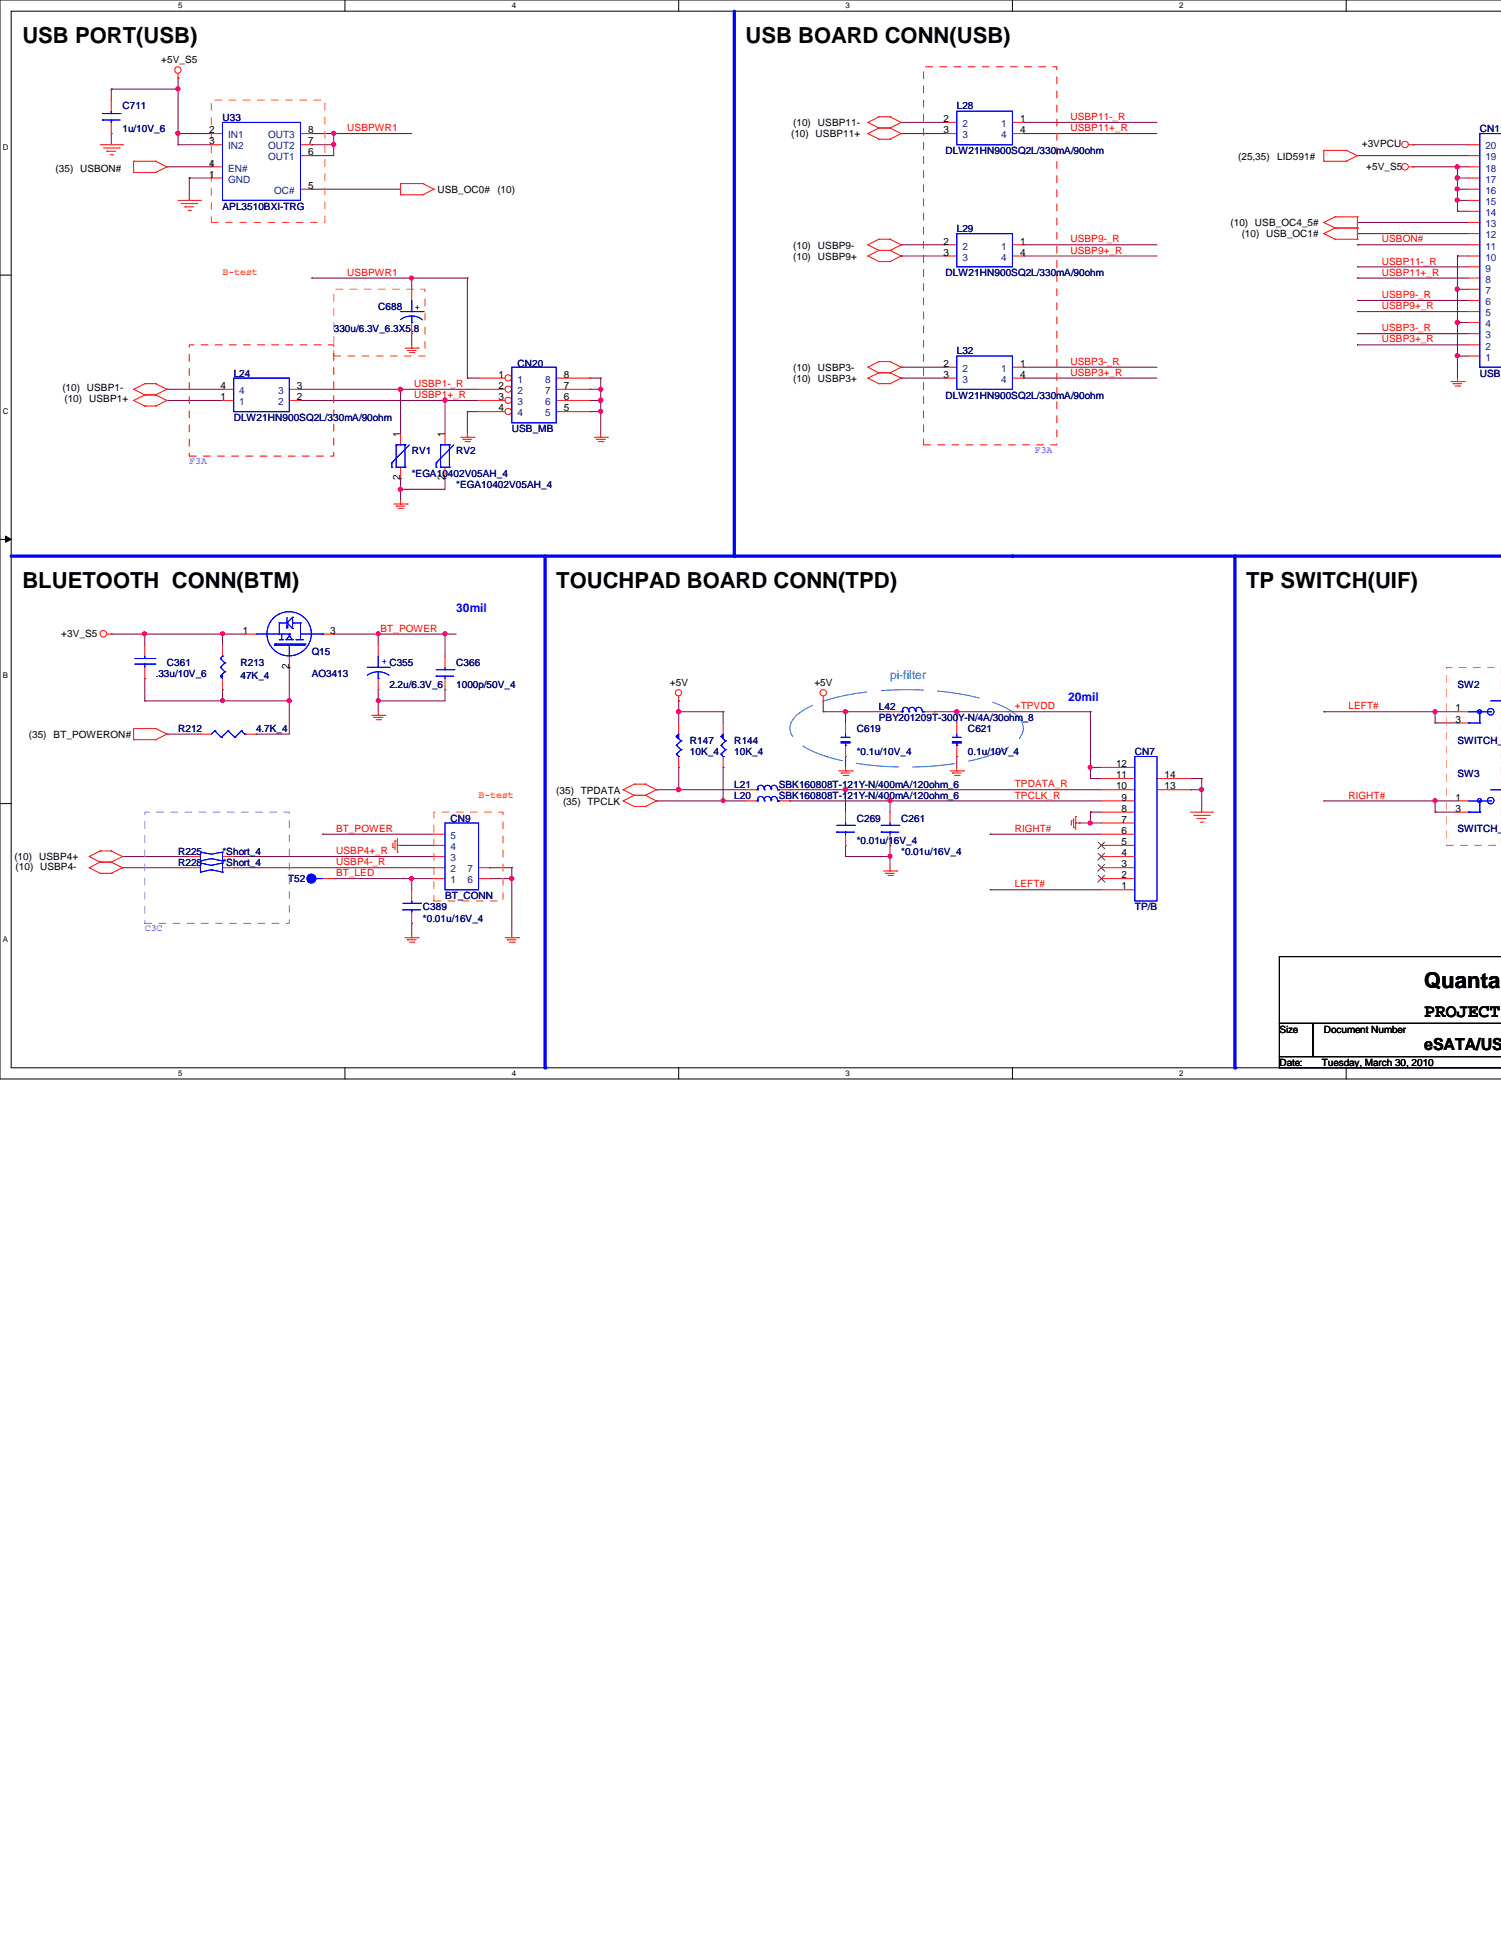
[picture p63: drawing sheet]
<svg xmlns="http://www.w3.org/2000/svg" width="216mm" height="279mm" viewBox="0 0 216 279" stroke-linecap="round" stroke-linejoin="round" font-family="sans-serif">
<defs><g id="words">
<g font-size="3.2">
<text x="3.2" y="6.2">USB PORT(USB)</text>
<text x="107.2" y="6.2">USB BOARD CONN(USB)</text>
<text x="3.2" y="84.6">BLUETOOTH CONN(BTM)</text>
<text x="80" y="84.6">TOUCHPAD BOARD CONN(TPD)</text>
<text x="179.2" y="84.6">TP SWITCH(UIF)</text>
<text x="204.9" y="142.2">Quanta C</text>
</g>
<text font-size="2.7" x="204.9" y="146.3">PROJECT</text>
<text font-size="2.4" x="204.9" y="151">eSATA/USB</text>
<g font-size="1.7" fill="#00f">
<text x="65.6" y="88">30mil</text>
<text x="153.6" y="100.8">20mil</text>
</g>
<text font-size="1.7" fill="#0080c0" x="128" y="97.6">pi-filter</text>
<g font-size="1.4">
<text x="23.2" y="9.1">+5V_S5</text>
<text x="135.7" y="17.6">2</text>
<text x="146.7" y="17.6">1</text>
<text x="30.1" y="19.2">2</text>
<text x="30.1" y="24">4</text>
<text x="30.1" y="20.8">3</text>
<text x="44.3" y="22.4">6</text>
<text x="44.3" y="20.8">7</text>
<text x="44.3" y="19.2">8</text>
<text x="113.8" y="19.8">(10) USBP11+</text>
<text x="114.1" y="18.2">(10) USBP11-</text>
<text x="135.7" y="19.2">3</text>
<text x="146.7" y="19.2">4</text>
<text x="178.1" y="23">(25,35)</text>
<text x="183.7" y="23">LID591#</text>
<text x="195.9" y="21.2">+3VPCU</text>
<text x="8" y="24.7">(35) USBON#</text>
<text x="30.1" y="25.6">1</text>
<text x="44.3" y="27.2">5</text>
<text x="62.9" y="27.8">USB_OC0#</text>
<text x="71.5" y="27.8">(10)</text>
<text x="196.5" y="24.4">+5V_S5</text>
<text x="114.1" y="35.8">(10) USBP9-</text>
<text x="135.7" y="35.2">2</text>
<text x="146.7" y="35.2">1</text>
<text x="177" y="32.6">(10) USB_OC4_5#</text>
<text x="178.6" y="34.2">(10) USB_OC1#</text>
<text x="114.1" y="37.4">(10) USBP9+</text>
<text x="135.7" y="36.8">3</text>
<text x="146.7" y="36.8">4</text>
<text x="114.1" y="53.4">(10) USBP3-</text>
<text x="135.7" y="52.8">2</text>
<text x="146.7" y="52.8">1</text>
<text x="9" y="56.3">(10) USBP1-</text>
<text x="9.3" y="57.9">(10) USBP1+</text>
<text x="31.7" y="57.6">1</text>
<text x="31.7" y="56">4</text>
<text x="42.7" y="56">3</text>
<text x="42.7" y="57.6">2</text>
<text x="71.7" y="54.4">1</text>
<text x="71.7" y="56">2</text>
<text x="71.7" y="57.6">3</text>
<text x="71.7" y="59.2">4</text>
<text x="81.1" y="59.2">5</text>
<text x="81.1" y="57.6">6</text>
<text x="81.1" y="54.4">8</text>
<text x="81.1" y="56">7</text>
<text x="114.1" y="55">(10) USBP3+</text>
<text x="135.7" y="54.4">3</text>
<text x="146.7" y="54.4">4</text>
<text x="57.6" y="62.9" transform="rotate(-90 57.6 62.9)">1</text>
<text x="64" y="62.9" transform="rotate(-90 64 62.9)">1</text>
<text x="57.6" y="69.1" transform="rotate(-90 57.6 69.1)">2</text>
<text x="64" y="69.1" transform="rotate(-90 64 69.1)">2</text>
<text x="8.8" y="91.6">+3V_S5</text>
<text x="34.9" y="91.2">1</text>
<text x="47.5" y="91.2">3</text>
<text x="41.6" y="96.3" transform="rotate(-90 41.6 96.3)">2</text>
<text x="96.4" y="98.6">+5V</text>
<text x="117.1" y="98.6">+5V</text>
<text x="4.1" y="106.2">(35) BT_POWERON#</text>
<text x="209.3" y="102.4">1</text>
<text x="209.3" y="104">3</text>
<text x="160.5" y="113.6">10</text>
<text x="160.5" y="112">11</text>
<text x="160.5" y="110.4">12</text>
<text x="167.5" y="113.6">13</text>
<text x="167.5" y="112">14</text>
<text x="80" y="114.2">(35) TPDATA</text>
<text x="81" y="115.8">(35) TPCLK</text>
<text x="161.3" y="120">6</text>
<text x="161.3" y="118.4">7</text>
<text x="161.3" y="116.8">8</text>
<text x="161.3" y="115.2">9</text>
<text x="209.3" y="115.2">1</text>
<text x="209.3" y="116.8">3</text>
<text x="2.1" y="123.8">(10) USBP4+</text>
<text x="2.2" y="125.2">(10) USBP4-</text>
<text x="161.3" y="124.8">3</text>
<text x="161.3" y="123.2">4</text>
<text x="161.3" y="121.6">5</text>
<text x="161.3" y="128">1</text>
<text x="161.3" y="126.4">2</text>
<text x="184" y="148.6">Size</text>
<text x="190.4" y="148.6">Document Number</text>
<text x="184" y="153.4">Date:</text>
<text x="190.1" y="153.4">Tuesday, March 30, 2010</text>
</g>
<g font-size="1.4" fill="#000080">
<text x="17.6" y="15.7">C711</text>
<text x="32" y="17.4">U33</text>
<text x="137.6" y="15.7">L28</text>
<text x="17.6" y="19">1u/10V_6</text>
<text x="136" y="22.2">DLW21HN900SQ2L/330mA/90ohm</text>
<text x="212.9" y="19">CN11</text>
<text x="32" y="30.2">APL3510BXI-TRG</text>
<text x="137.6" y="33.4">L29</text>
<text x="136" y="39.8">DLW21HN900SQ2L/330mA/90ohm</text>
<text x="48" y="47.8">330u/6.3V_6.3X5.8</text>
<text x="54.4" y="44.6">C688</text>
<text x="74.4" y="52.7">CN20</text>
<text x="137.6" y="51">L32</text>
<text x="33.6" y="54.2">L24</text>
<text x="136" y="57.4">DLW21HN900SQ2L/330mA/90ohm</text>
<text x="212.9" y="54.2">USB_C</text>
<text x="33.6" y="60.6">DLW21HN900SQ2L/330mA/90ohm</text>
<text x="59.2" y="65.4">RV1</text>
<text x="65.6" y="65.4">RV2</text>
<text x="73.6" y="62.2">USB_MB</text>
<text x="59.2" y="68.6">*EGA10402V05AH_4</text>
<text x="65.6" y="70.2">*EGA10402V05AH_4</text>
<text x="24" y="95.8">C361</text>
<text x="34.6" y="95.8">R213</text>
<text x="44.8" y="94.2">Q15</text>
<text x="65.6" y="95.8">C366</text>
<text x="22.4" y="97.4">.33u/10V_6</text>
<text x="34.6" y="97.7">47K_4</text>
<text x="44.8" y="97.4">AO3413</text>
<text x="56" y="99">2.2u/6.3V_6</text>
<text x="65.6" y="99">1000p/50V_4</text>
<text x="209.6" y="99">SW2</text>
<text x="25.6" y="105.4">R212</text>
<text x="36.8" y="105.4">4.7K_4</text>
<text x="99.2" y="107">R147</text>
<text x="105.6" y="107">R144</text>
<text x="123.2" y="105.4">C619</text>
<text x="126.4" y="102.2">L42</text>
<text x="126.4" y="103.8">PBY201209T-300Y-N/4A/30ohm_8</text>
<text x="139.2" y="105.4">C621</text>
<text x="209.6" y="107">SWITCH_1</text>
<text x="99.2" y="108.6">10K_4</text>
<text x="105.6" y="108.6">10K_4</text>
<text x="105.6" y="113.4">L21</text>
<text x="112" y="113.4">SBK160808T-121Y-N/400mA/120ohm_6</text>
<text x="123.2" y="108.6">*0.1u/10V_4</text>
<text x="139.2" y="108.6">0.1u/10V_4</text>
<text x="163.2" y="108.6">CN7</text>
<text x="209.6" y="111.8">SW3</text>
<text x="64.8" y="118.3">CN9</text>
<text x="105.6" y="115">L20</text>
<text x="112" y="115">SBK160808T-121Y-N/400mA/120ohm_6</text>
<text x="123.2" y="118.2">C269</text>
<text x="129.6" y="118.2">C261</text>
<text x="209.6" y="119.8">SWITCH_1</text>
<text x="25.6" y="123">R225</text>
<text x="25.6" y="124.6">R228</text>
<text x="32" y="123">*Short_4</text>
<text x="32" y="124.6">*Short_4</text>
<text x="123.2" y="121.4">*0.01u/16V_4</text>
<text x="129.6" y="123">*0.01u/16V_4</text>
<text x="41.4" y="126.8">T52</text>
<text x="60.8" y="131">C389</text>
<text x="64" y="129.4">BT_CONN</text>
<text x="163.2" y="131">TP/B</text>
<text x="60.8" y="132.6">*0.01u/16V_4</text>
</g>
<g font-size="1.4" fill="#f00">
<text x="154" y="17.3">USBP11-_R</text>
<text x="50" y="18.9">USBPWR1</text>
<text x="154" y="18.9">USBP11+_R</text>
<text x="154" y="34.9">USBP9-_R</text>
<text x="198.8" y="34.9">USBON#</text>
<text x="50" y="39.7">USBPWR1</text>
<text x="154" y="36.5">USBP9+_R</text>
<text x="198.8" y="38.1">USBP11-_R</text>
<text x="198.8" y="39.7">USBP11+_R</text>
<text x="198.8" y="42.9">USBP9-_R</text>
<text x="198.8" y="44.5">USBP9+_R</text>
<text x="198.8" y="47.7">USBP3-_R</text>
<text x="154" y="52.5">USBP3-_R</text>
<text x="198.8" y="49.3">USBP3+_R</text>
<text x="59.6" y="55.7">USBP1-_R</text>
<text x="59.6" y="57.3">USBP1+_R</text>
<text x="154" y="54.1">USBP3+_R</text>
<text x="54.7" y="90.9">BT_POWER</text>
<text x="146" y="102.1">+TPVDD</text>
<text x="194" y="102.1">LEFT#</text>
<text x="146" y="113.3">TPDATA_R</text>
<text x="48.3" y="119.7">BT_POWER</text>
<text x="146" y="114.9">TPCLK_R</text>
<text x="146" y="119.7">RIGHT#</text>
<text x="194" y="114.9">RIGHT#</text>
<text x="48.3" y="122.9">USBP4+_R</text>
<text x="48.3" y="124.5">USBP4-_R</text>
<text x="48.3" y="126.1">BT_LED</text>
<text x="146" y="127.7">LEFT#</text>
</g>
<g font-size="1.4" fill="#004080">
<text x="32.8" y="19.9">IN1</text>
<text x="32.8" y="21.5">IN2</text>
<text x="38.6" y="23.1">OUT1</text>
<text x="38.6" y="21.5">OUT2</text>
<text x="38.6" y="19.9">OUT3</text>
<text x="138.4" y="19.9">3</text>
<text x="138.4" y="18.3">2</text>
<text x="144" y="18.3">1</text>
<text x="144" y="19.9">4</text>
<text x="213.7" y="23.1">19</text>
<text x="213.7" y="21.5">20</text>
<text x="32.8" y="24.7">EN#</text>
<text x="32.8" y="26.3">GND</text>
<text x="39.5" y="27.9">OC#</text>
<text x="213.7" y="29.5">15</text>
<text x="213.7" y="27.9">16</text>
<text x="213.7" y="26.3">17</text>
<text x="213.7" y="24.7">18</text>
<text x="138.4" y="35.9">2</text>
<text x="144" y="35.9">1</text>
<text x="213.7" y="35.9">11</text>
<text x="213.7" y="34.3">12</text>
<text x="213.7" y="32.7">13</text>
<text x="213.7" y="31.1">14</text>
<text x="138.4" y="37.5">3</text>
<text x="144" y="37.5">4</text>
<text x="213.7" y="40.7">8</text>
<text x="213.7" y="39.1">9</text>
<text x="213.7" y="37.5">10</text>
<text x="213.7" y="43.9">6</text>
<text x="213.7" y="45.5">5</text>
<text x="213.7" y="47.1">4</text>
<text x="213.7" y="42.3">7</text>
<text x="138.4" y="53.5">2</text>
<text x="144" y="53.5">1</text>
<text x="213.7" y="48.7">3</text>
<text x="213.7" y="50.3">2</text>
<text x="213.7" y="51.9">1</text>
<text x="34.4" y="58.3">1</text>
<text x="34.4" y="56.7">4</text>
<text x="40" y="56.7">3</text>
<text x="40" y="58.3">2</text>
<text x="74.4" y="55.1">1</text>
<text x="74.4" y="56.7">2</text>
<text x="74.4" y="58.3">3</text>
<text x="74.4" y="59.9">4</text>
<text x="78.4" y="59.9">5</text>
<text x="78.4" y="58.3">6</text>
<text x="78.4" y="55.1">8</text>
<text x="78.4" y="56.7">7</text>
<text x="138.4" y="55.1">3</text>
<text x="144" y="55.1">4</text>
<text x="64.8" y="125.5">2</text>
<text x="64.8" y="123.9">3</text>
<text x="64.8" y="122.3">4</text>
<text x="64.8" y="120.7">5</text>
<text x="67.2" y="125.5">7</text>
<text x="64.8" y="127.1">1</text>
<text x="67.2" y="127.1">6</text>
</g>
<g font-size="1.4" fill="#ff8000">
<text x="32" y="39.5">B-test</text>
<text x="68.8" y="114.8">B-test</text>
</g>
<g font-size="1.4" fill="#00f">
<text x="59.7" y="44.6">+</text>
<text x="54.9" y="95.6">+ C355</text>
</g>
<g font-size="1.4" fill="#8080ff">
<text x="148.8" y="65.2">F3A</text>
<text x="27.2" y="66.8">F3A</text>
<text x="20.8" y="134">C3C</text>
</g>
<g font-size="1.1">
<text x="25.6" y="1.1">5</text>
<text x="73.6" y="1.1">4</text>
<text x="121.6" y="1.1">3</text>
<text x="169.6" y="1.1">2</text>
<text x=".4" y="21.5">D</text>
<text x=".4" y="59.5">C</text>
<text x=".4" y="97.5">B</text>
<text x=".4" y="135.6">A</text>
<text x="25.6" y="154.8">5</text>
<text x="73.6" y="154.8">4</text>
<text x="121.6" y="154.8">3</text>
<text x="169.6" y="154.8">2</text>
</g>
</g></defs>
<path d="M215.9 0h-215.9v155.2h215.9M215.9 1.6h-214.3v152h214.3" fill="none" stroke="#000" stroke-width=".14"/>
<g fill="#fff">
<path d="M25.6 .2h.6v1.2h-.6z"/>
<path d="M25.6 153.8h.6v1.2h-.6z"/>
</g>
<path d="M49.6 0v1.6M49.6 153.6v1.6" fill="none" stroke="#000" stroke-width=".14"/>
<g fill="#fff">
<path d="M73.6 .2h.6v1.2h-.6z"/>
<path d="M73.6 153.8h.6v1.2h-.6z"/>
</g>
<path d="M97.6 0v1.6M97.6 153.6v1.6" fill="none" stroke="#000" stroke-width=".14"/>
<g fill="#fff">
<path d="M121.6 .2h.6v1.2h-.6z"/>
<path d="M121.6 153.8h.6v1.2h-.6z"/>
</g>
<path d="M145.6 0v1.6M145.6 153.6v1.6" fill="none" stroke="#000" stroke-width=".14"/>
<g fill="#fff">
<path d="M169.6 .2h.6v1.2h-.6z"/>
<path d="M169.6 153.8h.6v1.2h-.6z"/>
</g>
<path d="M193.6 0v1.6M193.6 153.6v1.6" fill="none" stroke="#000" stroke-width=".14"/>
<g fill="#fff">
<path d="M.4 20.6h.8v1.2h-.8z"/>
<path d="M.4 58.5h.8v1.2h-.8z"/>
</g>
<path d="M0 39.6h1.6" fill="none" stroke="#000" stroke-width=".14"/>
<path d="M.4 96.6h.7v1.1h-.7z" fill="#fff"/>
<path d="M0 77.6h1.6M.8 77.1l.8 .5-.8 .4z" fill="none" stroke="#000" stroke-width=".14"/>
<path d="M.8 77.1l.8 .5-.8 .4z" fill="#000"/>
<path d="M.4 134.6h.7v1.2h-.7z" fill="#fff"/>
<path d="M0 115.6h1.6" fill="none" stroke="#000" stroke-width=".14"/>
<path d="M48 19.2h.1M48 19.2v1.6" fill="none" stroke="#800040" stroke-width=".14"/>
<circle cx="48" cy="20.8" r=".3" fill="#f0f"/>
<circle cx="48" cy="20.8" r=".3" fill="none" stroke="#f0f" stroke-width=".14"/>
<path d="M44.8 19.2h.1M44.8 19.2h14.4M48 19.2h.1" fill="none" stroke="#800040" stroke-width=".14"/>
<circle cx="48" cy="19.2" r=".3" fill="#f0f"/>
<circle cx="48" cy="19.2" r=".3" fill="none" stroke="#f0f" stroke-width=".14"/>
<g fill="none" stroke="#800040" stroke-width=".14">
<path d="M16 12.8h.1M16 12.8h9.6M25.6 11.2h.1M25.6 12.8h.1M25.6 11.2v8M24 24h.1M24 24h6.4M27.2 25.6h.1M27.2 25.6v3.2M44.8 20.8h.1M44.8 22.4h.1M44.8 27.2h.1"/>
<path d="M44.8 20.8h3.2M44.8 27.2h12.8M48 20.8h.1M48 20.8v1.6h-3.2"/>
</g>
<circle cx="25.6" cy="12.8" r=".31" fill="#f0f"/>
<circle cx="25.6" cy="12.8" r=".31" fill="none" stroke="#f0f" stroke-width=".14"/>
<path d="M25.6 19.2h.1M25.6 19.2v1.6M25.6 20.8h.1M25.6 20.8h4.8M27.2 25.6h.1M27.2 25.6h3.2" fill="none" stroke="#800040" stroke-width=".14"/>
<circle cx="25.6" cy="19.2" r=".31" fill="#f0f"/>
<circle cx="25.6" cy="19.2" r=".31" fill="none" stroke="#f0f" stroke-width=".14"/>
<path d="M16 12.8h.1M16 19.2h.1M16 12.8v1.6M16 19.2v1.6M25.6 19.2h.1M25.6 19.2h4.8M32 91.2h.1M32 91.2h3.2" fill="none" stroke="#800040" stroke-width=".14"/>
<circle cx="32" cy="91.2" r=".3" fill="#f0f"/>
<circle cx="32" cy="91.2" r=".3" fill="none" stroke="#f0f" stroke-width=".14"/>
<path d="M48 91.2h.1M48 91.2h6.4M54.4 91.2h.1M54.4 91.2v1.6M64 91.2h.1M64 91.2h1.6" fill="none" stroke="#800040" stroke-width=".14"/>
<circle cx="64" cy="91.2" r=".3" fill="#f0f"/>
<circle cx="64" cy="91.2" r=".3" fill="none" stroke="#f0f" stroke-width=".14"/>
<path d="M54.4 100.8h.1M54.4 100.8h9.6" fill="none" stroke="#800040" stroke-width=".14"/>
<circle cx="54.4" cy="100.8" r=".3" fill="#f0f"/>
<circle cx="54.4" cy="100.8" r=".3" fill="none" stroke="#f0f" stroke-width=".14"/>
<path d="M54.4 91.2h.1M54.4 91.2h9.6M64 99.2h.1M64 91.2h.1M64 91.2v3.2M64 99.2v1.6M54.4 100.8h.1M54.4 100.8v1.6" fill="none" stroke="#800040" stroke-width=".14"/>
<circle cx="54.4" cy="91.2" r=".3" fill="#f0f"/>
<circle cx="54.4" cy="91.2" r=".3" fill="none" stroke="#f0f" stroke-width=".14"/>
<path d="M54.4 99.2h.1M54.4 99.2v1.6M48 126.4h.1M48 126.4h14.4M59.2 126.4h.1" fill="none" stroke="#800040" stroke-width=".14"/>
<circle cx="59.2" cy="126.4" r=".3" fill="#f0f"/>
<circle cx="59.2" cy="126.4" r=".3" fill="none" stroke="#f0f" stroke-width=".14"/>
<g fill="none" stroke="#800040" stroke-width=".14">
<path d="M46.4 120h.1M46.4 120h16M57.6 121.6h.1M57.6 121.6h4.8M59.2 126.4h.1M59.2 132.8h.1M59.2 126.4v1.6M59.2 132.8v1.6M70.4 124.8h.1M70.4 126.4h.1M70.4 124.8h3.2M70.4 126.4h3.2"/>
<path d="M73.6 126.4h.1M73.6 126.4v8"/>
</g>
<circle cx="73.6" cy="126.4" r=".31" fill="#f0f"/>
<circle cx="73.6" cy="126.4" r=".31" fill="none" stroke="#f0f" stroke-width=".14"/>
<path d="M137.6 102.4h.1M137.6 102.4h19.2M17.6 123.2h.1M17.6 124.8h.1M17.6 123.2h9.6M17.6 124.8h9.6M33.6 123.2h.1M33.6 124.8h.1M33.6 123.2h28.8M33.6 124.8h28.8M73.6 124.8h.1M73.6 124.8v1.6" fill="none" stroke="#800040" stroke-width=".14"/>
<circle cx="137.6" cy="102.4" r=".31" fill="#f0f"/>
<circle cx="137.6" cy="102.4" r=".31" fill="none" stroke="#f0f" stroke-width=".14"/>
<path d="M137.6 108.8h.1M137.6 108.8v1.6M156.8 110.4h.1M156.8 110.4v1.6" fill="none" stroke="#800040" stroke-width=".14"/>
<circle cx="156.8" cy="110.4" r=".3" fill="#f0f"/>
<circle cx="156.8" cy="110.4" r=".3" fill="none" stroke="#f0f" stroke-width=".14"/>
<path d="M118.4 100.8h.1M118.4 100.8v1.6M137.6 102.4h.1M137.6 102.4v1.6M156.8 112h.1M156.8 112h1.6M171.2 113.6h.1M171.2 113.6h1.6M172.8 112h.1M172.8 113.6h.1M172.8 112v4.8" fill="none" stroke="#800040" stroke-width=".14"/>
<circle cx="172.8" cy="113.6" r=".31" fill="#f0f"/>
<circle cx="172.8" cy="113.6" r=".31" fill="none" stroke="#f0f" stroke-width=".14"/>
<path d="M121.6 102.4h.1M121.6 102.4h6.4M171.2 112h.1M171.2 112h1.6" fill="none" stroke="#800040" stroke-width=".14"/>
<circle cx="121.6" cy="102.4" r=".31" fill="#f0f"/>
<circle cx="121.6" cy="102.4" r=".31" fill="none" stroke="#f0f" stroke-width=".14"/>
<path d="M134.4 102.4h.1M134.4 102.4h3.2M121.6 123.2h.1M121.6 123.2h6.4" fill="none" stroke="#800040" stroke-width=".14"/>
<circle cx="128" cy="123.2" r=".3" fill="#f0f"/>
<circle cx="128" cy="123.2" r=".3" fill="none" stroke="#f0f" stroke-width=".14"/>
<path d="M97.6 110.4h.1M97.6 113.6h.1M97.6 110.4v3.2M97.6 113.6h9.6M104 110.4h.1M104 110.4v4.8M128 123.2h.1M128 123.2v1.6" fill="none" stroke="#800040" stroke-width=".14"/>
<circle cx="97.6" cy="113.6" r=".32" fill="#f0f"/>
<circle cx="97.6" cy="113.6" r=".32" fill="none" stroke="#f0f" stroke-width=".14"/>
<path d="M104 115.2h.1M104 115.2h3.2" fill="none" stroke="#800040" stroke-width=".14"/>
<circle cx="104" cy="115.2" r=".3" fill="#f0f"/>
<circle cx="104" cy="115.2" r=".3" fill="none" stroke="#f0f" stroke-width=".14"/>
<path d="M97.6 102.4h.1M97.6 102.4v1.6M104 102.4h.1M104 102.4v1.6" fill="none" stroke="#800040" stroke-width=".14"/>
<circle cx="97.6" cy="102.4" r=".31" fill="#f0f"/>
<circle cx="97.6" cy="102.4" r=".31" fill="none" stroke="#f0f" stroke-width=".14"/>
<path d="M113.6 113.6h.1M113.6 115.2h.1M113.6 113.6h8M113.6 115.2h14.4M121.6 113.6h.1M121.6 113.6v3.2M128 115.2h.1M128 115.2v1.6M121.6 121.6h.1M121.6 121.6v1.6" fill="none" stroke="#800040" stroke-width=".14"/>
<circle cx="121.6" cy="113.6" r=".32" fill="#f0f"/>
<circle cx="121.6" cy="113.6" r=".32" fill="none" stroke="#f0f" stroke-width=".14"/>
<path d="M94.4 113.6h.1M94.4 115.2h.1M94.4 113.6h3.2M94.4 115.2h9.6M97.6 100.8h.1M97.6 102.4h.1M97.6 100.8v1.6M97.6 102.4h6.4M128 115.2h.1M128 115.2h30.4" fill="none" stroke="#800040" stroke-width=".14"/>
<circle cx="128" cy="115.2" r=".3" fill="#f0f"/>
<circle cx="128" cy="115.2" r=".3" fill="none" stroke="#f0f" stroke-width=".14"/>
<path d="M209.6 36.8h.1M209.6 25.6h.1M209.6 36.8h1.6M209.6 25.6v1.6M209.6 25.6h1.6M121.6 113.6h.1M121.6 113.6h36.8" fill="none" stroke="#800040" stroke-width=".14"/>
<circle cx="209.6" cy="25.6" r=".32" fill="#f0f"/>
<circle cx="209.6" cy="25.6" r=".32" fill="none" stroke="#f0f" stroke-width=".14"/>
<path d="M203.2 24h.1M203.2 24h8M209.6 24h.1M209.6 27.2h.1M209.6 27.2h1.6M209.6 46.4h.1M209.6 46.4h1.6" fill="none" stroke="#800040" stroke-width=".14"/>
<circle cx="209.6" cy="46.4" r=".31" fill="#f0f"/>
<circle cx="209.6" cy="46.4" r=".31" fill="none" stroke="#f0f" stroke-width=".14"/>
<path d="M209.6 41.6h.1M209.6 41.6h1.6" fill="none" stroke="#800040" stroke-width=".14"/>
<circle cx="209.6" cy="41.6" r=".32" fill="#f0f"/>
<circle cx="209.6" cy="41.6" r=".32" fill="none" stroke="#f0f" stroke-width=".14"/>
<path d="M195.2 33.6h.1M195.2 35.2h.1M195.2 33.6h16M195.2 35.2h16M209.6 36.8h.1M209.6 36.8v9.6M209.6 41.6h.1M209.6 51.2h.1M209.6 51.2v3.2" fill="none" stroke="#800040" stroke-width=".14"/>
<circle cx="209.6" cy="51.2" r=".31" fill="#f0f"/>
<circle cx="209.6" cy="51.2" r=".31" fill="none" stroke="#f0f" stroke-width=".14"/>
<path d="M206.4 102.4h.1M206.4 102.4h3.2" fill="none" stroke="#800040" stroke-width=".14"/>
<circle cx="206.4" cy="102.4" r=".3" fill="#f0f"/>
<circle cx="206.4" cy="102.4" r=".3" fill="none" stroke="#f0f" stroke-width=".14"/>
<path d="M206.4 104h.1M206.4 102.4h.1M206.4 115.2h.1M206.4 104h3.2M206.4 102.4v1.6M206.4 115.2h3.2" fill="none" stroke="#800040" stroke-width=".14"/>
<circle cx="206.4" cy="115.2" r=".3" fill="#f0f"/>
<circle cx="206.4" cy="115.2" r=".3" fill="none" stroke="#f0f" stroke-width=".14"/>
<path d="M156.8 116.8h.1M156.8 116.8v1.6M190.4 102.4h.1M190.4 115.2h.1M190.4 102.4h16M190.4 115.2h16M206.4 116.8h.1M206.4 115.2h.1M206.4 116.8h3.2M206.4 115.2v1.6" fill="none" stroke="#800040" stroke-width=".14"/>
<circle cx="156.8" cy="118.4" r=".3" fill="#f0f"/>
<circle cx="156.8" cy="118.4" r=".3" fill="none" stroke="#f0f" stroke-width=".14"/>
<g fill="none" stroke="#800040" stroke-width=".14">
<path d="M195.2 22.4h.1M195.2 22.4h16M203.2 20.8h.1M203.2 20.8h8M32 99.2h.1M32 99.2v1.6M24 105.6h.1M24 105.6h4.8M32 100.8h.1M32 100.8h9.6M36.8 105.6h.1M36.8 105.6h4.8"/>
<path d="M155.2 118.4h.1M155.2 118.4h3.2M156.8 116.8h.1M156.8 118.4h.1M156.8 110.4h.1M156.8 102.4h.1M156.8 116.8h1.6M156.8 110.4h1.6M156.8 102.4v8M128 121.6h.1M128 121.6v1.6M142.4 120h.1"/>
<path d="M142.4 128h.1M142.4 120h16M142.4 128h16"/>
</g>
<circle cx="32" cy="100.8" r=".3" fill="#f0f"/>
<circle cx="32" cy="100.8" r=".3" fill="none" stroke="#f0f" stroke-width=".14"/>
<path d="M20.8 97.6h.1M20.8 97.6v3.2M41.6 96h.1M41.6 96v9.6M41.6 100.8h.1" fill="none" stroke="#800040" stroke-width=".14"/>
<circle cx="41.6" cy="100.8" r=".31" fill="#f0f"/>
<circle cx="41.6" cy="100.8" r=".31" fill="none" stroke="#f0f" stroke-width=".14"/>
<path d="M20.8 91.2h.1M20.8 91.2h11.2M32 91.2h.1M32 91.2v1.6M20.8 100.8h.1M20.8 100.8h11.2" fill="none" stroke="#800040" stroke-width=".14"/>
<circle cx="20.8" cy="91.2" r=".3" fill="#f0f"/>
<circle cx="20.8" cy="91.2" r=".3" fill="none" stroke="#f0f" stroke-width=".14"/>
<path d="M195.2 32h.1M195.2 32h16M57.6 70.4h.1M57.6 68.8h.1M57.6 68.8v3.2M64 68.8h.1M64 68.8v1.6h-6.4M16 91.2h.1M16 91.2h4.8M20.8 91.2h.1M20.8 91.2v1.6" fill="none" stroke="#800040" stroke-width=".14"/>
<circle cx="57.6" cy="70.4" r=".31" fill="#f0f"/>
<circle cx="57.6" cy="70.4" r=".31" fill="none" stroke="#f0f" stroke-width=".14"/>
<path d="M57.6 56h.1M57.6 56h11.2M59.2 48h.1M59.2 48v1.6M64 57.6h.1M64 57.6v4.8" fill="none" stroke="#800040" stroke-width=".14"/>
<circle cx="57.6" cy="56" r=".31" fill="#f0f"/>
<circle cx="57.6" cy="56" r=".31" fill="none" stroke="#f0f" stroke-width=".14"/>
<path d="M64 57.6h.1M64 57.6h4.8" fill="none" stroke="#800040" stroke-width=".14"/>
<circle cx="64" cy="57.6" r=".31" fill="#f0f"/>
<circle cx="64" cy="57.6" r=".31" fill="none" stroke="#f0f" stroke-width=".14"/>
<path d="M86.4 57.6h.1M86.4 57.6v1.6" fill="none" stroke="#800040" stroke-width=".14"/>
<circle cx="86.4" cy="57.6" r=".31" fill="#f0f"/>
<circle cx="86.4" cy="57.6" r=".31" fill="none" stroke="#f0f" stroke-width=".14"/>
<path d="M59.2 40h.1M59.2 40h8M67.2 59.2h.1M67.2 59.2h1.6" fill="none" stroke="#800040" stroke-width=".14"/>
<circle cx="59.2" cy="40" r=".3" fill="#f0f"/>
<circle cx="59.2" cy="40" r=".3" fill="none" stroke="#f0f" stroke-width=".14"/>
<path d="M59.2 40h.1M59.2 40v1.6M67.2 40h.1M67.2 54.4h.1M67.2 40v14.4M67.2 54.4h1.6M84.8 57.6h.1M84.8 59.2h.1M84.8 57.6h1.6M84.8 59.2h1.6" fill="none" stroke="#800040" stroke-width=".14"/>
<circle cx="86.4" cy="59.2" r=".3" fill="#f0f"/>
<circle cx="86.4" cy="59.2" r=".3" fill="none" stroke="#f0f" stroke-width=".14"/>
<path d="M67.2 59.2h.1M67.2 59.2v3.2M86.4 59.2h.1M86.4 56h.1M86.4 56v1.6M86.4 59.2v3.2" fill="none" stroke="#800040" stroke-width=".14"/>
<circle cx="86.4" cy="57.6" r=".31" fill="#f0f"/>
<circle cx="86.4" cy="57.6" r=".31" fill="none" stroke="#f0f" stroke-width=".14"/>
<circle cx="86.4" cy="56" r=".3" fill="#f0f"/>
<circle cx="86.4" cy="56" r=".3" fill="none" stroke="#f0f" stroke-width=".14"/>
<g fill="none" stroke="#800040" stroke-width=".14">
<path d="M195.2 38.4h.1M195.2 38.4h16M209.6 27.2h.1M209.6 27.2v1.6M24 57.6h.1M24 57.6h8M43.2 56h.1M43.2 56h14.4M44.8 40h.1M44.8 40h14.4M57.6 56h.1M57.6 56v6.4"/>
<path d="M84.8 54.4h.1M84.8 56h.1M84.8 54.4h1.6M86.4 54.4h.1M86.4 54.4v1.6h-1.6M195.2 40h.1M195.2 43.2h.1M195.2 44.8h.1M195.2 48h.1M195.2 49.6h.1M195.2 40h16M195.2 43.2h16"/>
<path d="M195.2 44.8h16M195.2 48h16M195.2 49.6h16"/>
</g>
<circle cx="209.6" cy="27.2" r=".31" fill="#f0f"/>
<circle cx="209.6" cy="27.2" r=".31" fill="none" stroke="#f0f" stroke-width=".14"/>
<path d="M209.6 28.8h.1M209.6 28.8h1.6M209.6 28.8v1.6" fill="none" stroke="#800040" stroke-width=".14"/>
<circle cx="209.6" cy="28.8" r=".31" fill="#f0f"/>
<circle cx="209.6" cy="28.8" r=".31" fill="none" stroke="#f0f" stroke-width=".14"/>
<g fill="none" stroke="#800040" stroke-width=".14">
<path d="M129.6 19.2h.1M129.6 19.2h6.4M129.6 35.2h.1M129.6 36.8h.1M129.6 35.2h6.4M129.6 36.8h6.4M147.2 36.8h.1M147.2 36.8h19.2M209.6 30.4h.1M209.6 24h.1M209.6 30.4h1.6M209.6 24v1.6"/>
<path d="M129.6 54.4h.1M129.6 54.4h6.4M147.2 54.4h.1M147.2 54.4h19.2M209.6 51.2h.1M209.6 46.4h.1M209.6 51.2h1.6M209.6 46.4v4.8"/>
</g>
<circle cx="209.6" cy="24" r=".31" fill="#f0f"/>
<circle cx="209.6" cy="24" r=".31" fill="none" stroke="#f0f" stroke-width=".14"/>
<g fill="none" stroke="#800040" stroke-width=".14">
<path d="M129.6 17.6h.1M129.6 17.6h6.4M147.2 19.2h.1M147.2 17.6h.1M147.2 19.2h19.2M147.2 17.6h19.2M147.2 35.2h.1M147.2 35.2h19.2M24 56h.1M24 56h8M43.2 57.6h.1M43.2 57.6h20.8"/>
<path d="M129.6 52.8h.1M129.6 52.8h6.4M147.2 52.8h.1M147.2 52.8h19.2M118.4 102.4h.1M118.4 102.4h3.2M121.6 108.8h.1M121.6 102.4h.1M121.6 102.4v1.6M121.6 108.8v1.6"/>
</g>
<g fill="none" stroke="#f00" stroke-width=".14">
<path d="M25.6 11.2h.1M25.6 10.6v.6M124.8 17.6h.1M124.8 19.2h.1M124.8 17.6l1.6 .8M124.8 19.2l1.6 .8M126.4 16.8h.1M126.4 18.4h.1M126.4 16.8h1.6M126.4 16.8l-1.6 .8M126.4 18.4h1.6M126.4 18.4l-1.6 .8"/>
<path d="M128 16.8h.1M128 18.4h.1M128 16.8l1.6 .8M128 18.4l1.6 .8M129.6 17.6h.1M129.6 19.2h.1M129.6 17.6l-1.6 .8M129.6 19.2l-1.6 .8M14.4 20.8h3.2M14.9 21.3h2.2M15.4 21.8h.1M15.4 21.8h1.2"/>
<path d="M15.8 22.3h.4M16.2 22.3h.1M17.1 21.3h.1M17.6 20.8h.1M19.2 24.8h.1M19.2 23.2h.1M19.2 24.8h3.2M19.2 23.2v1.6M19.2 23.2h3.2M22.4 24.8h.1M22.4 23.2h.1M22.4 23.2l1.6 .8"/>
<path d="M24 24h.1M24 24l-1.6 .8M25.6 28.8h3.2M26.1 29.3h2.2M26.6 29.8h.1M26.6 29.8h1.3M27.1 30.3h.3M27.4 30.3h.1M28.3 29.3h.1M28.8 28.8h.1M57.6 26.4h.1M57.6 28h.1"/>
<path d="M57.6 26.4h3.2M57.6 26.4v1.6M57.6 28h3.2M60.8 26.4h.1M60.8 28h.1M60.8 26.4l1.6 .8M62.4 27.2h.1M62.4 27.2l-1.6 .8M124.8 35.2h.1M124.8 36.8h.1M124.8 35.2l1.6 .8M124.8 36.8l1.6 .8"/>
<path d="M126.4 36h.1M126.4 34.4h.1M126.4 37.6h.1M126.4 20h.1M126.4 34.4h1.6M126.4 36h1.6M126.4 34.4l-1.6 .8M126.4 37.6h1.6M126.4 36l-1.6 .8M126.4 20h1.6M128 36h.1M128 34.4h.1"/>
<path d="M128 37.6h.1M128 20h.1M128 34.4l1.6 .8M128 36l1.6 .8M129.6 35.2h.1M129.6 36.8h.1M129.6 35.2l-1.6 .8M129.6 36.8l-1.6 .8M190.4 33.6h.1M190.4 21.6h.1M190.4 23.2h.1M190.4 32h.1"/>
<path d="M190.4 23.2h3.2M190.4 33.6l1.6 .8M190.4 21.6h3.2M190.4 21.6v1.6M190.4 32l1.6 .8M192 34.4h.1M192 32.8h.1M192 31.2h.1M192 34.4h3.2M192 32.8l-1.6 .8M192 32.8h3.2M192 31.2l-1.6 .8"/>
<path d="M192 31.2h3.2M193.6 21.6h.1M193.6 23.2h.1M193.6 21.6l1.6 .8M195.2 32.8h.1M195.2 34.4h.1M195.2 22.4h.1M195.2 31.2h.1M195.2 31.2v3.2M195.2 22.4l-1.6 .8M202.6 20.8h.6M202.6 24h.6"/>
<path d="M203.2 24h.1M203.2 20.8h.1M19.2 56h.1M19.2 57.6h.1M19.2 56l1.6 .8M19.2 57.6l1.6 .8M20.8 56.8h.1M20.8 55.2h.1M20.8 58.4h.1M20.8 56.8h1.6M20.8 55.2l-1.6 .8M20.8 55.2h1.6"/>
<path d="M20.8 58.4h1.6M20.8 56.8l-1.6 .8M22.4 56.8h.1M22.4 55.2h.1M22.4 58.4h.1M22.4 55.2l1.6 .8M22.4 56.8l1.6 .8M24 56h.1M24 57.6h.1M24 56l-1.6 .8M24 57.6l-1.6 .8M58.3 50.1h1.9"/>
<path d="M58.6 50.4h.1M58.6 50.4h1.3M58.9 50.7h.6M59.2 50.1h.1M59.2 49.6v.5M59.5 50.7h.1M60.2 50.1h.1M124.8 52.8h.1M124.8 54.4h.1M124.8 52.8l1.6 .8M124.8 54.4l1.6 .8M126.4 53.6h.1"/>
<path d="M126.4 52h.1M126.4 55.2h.1M126.4 55.2h1.6M126.4 53.6h1.6M126.4 52h1.6M126.4 52l-1.6 .8M126.4 53.6l-1.6 .8M128 53.6h.1M128 52h.1M128 55.2h.1M128 52l1.6 .8M128 53.6l1.6 .8"/>
<path d="M129.6 52.8h.1M129.6 54.4h.1M129.6 52.8l-1.6 .8M129.6 54.4l-1.6 .8M208.7 54.9h1.9M209 55.2h.1M209 55.2h1.3M209.3 55.5h.7M209.6 54.9h.1M209.6 54.4v.5M210 55.5h.1M210.6 54.9h.1"/>
<path d="M56.6 72.5h2M57 72.8h.1M57 72.8h1.3M57.3 73.2h.7M57.6 72.5h.1M57.6 72v.5M58 73.2h.1M58.6 72.5h.1M66.3 62.9h1.9M66.6 63.2h.1M66.6 63.2h1.3M66.9 63.5h.6"/>
<path d="M67.2 62.9h.1M67.2 62.4v.5M67.5 63.5h.1M68.2 62.9h.1M85.5 62.9h1.9M85.8 63.2h.1M85.8 63.2h1.3M86.1 63.5h.6M86.4 62.9h.1M86.4 62.4v.5M86.7 63.5h.1M87.4 62.9h.1"/>
<path d="M15.4 91.2h.6M16 91.2h.1M19.2 104.8h.1M19.2 106.4h.1M19.2 104.8v1.6M19.2 104.8h3.2M19.2 106.4h3.2M22.4 104.8h.1M22.4 106.4h.1M22.4 104.8l1.6 .8M24 105.6h.1M24 105.6l-1.6 .8"/>
<path d="M53.5 102.9h1.9M53.8 103.2h.1M53.8 103.2h1.3M54.1 103.5h.6M54.4 102.9h.1M54.4 102.4v.5M54.7 103.5h.1M55.4 102.9h.1M89.6 115.2h.1M89.6 113.6h.1M89.6 115.2l1.6 .8M89.6 113.6l1.6 .8"/>
<path d="M91.2 114.4h.1M91.2 116h.1M91.2 112.8h.1M91.2 114.4l-1.6 .8M91.2 114.4h1.6M91.2 116h1.6M91.2 112.8l-1.6 .8M91.2 112.8h1.6M92.8 114.4h.1M92.8 116h.1M92.8 112.8h.1M92.8 114.4l1.6 .8"/>
<path d="M92.8 112.8l1.6 .8M94.4 115.2h.1M94.4 113.6h.1M94.4 115.2l-1.6 .8M94.4 113.6l-1.6 .8M97.6 100.8h.1M97.6 100.2v.6M118.4 100.8h.1M118.4 100.2v.6M120.6 110.9h2M121 111.2h.1M121 111.2h1.3"/>
<path d="M121.3 111.5h.7M121.6 110.9h.1M121.6 110.4v.5M122 111.5h.1M122.6 110.9h.1M136.7 110.9h1.9M137 111.2h.1M137 111.2h1.3M137.3 111.5h.7M137.6 110.9h.1M137.6 110.4v.5M138 111.5h.1"/>
<path d="M138.6 110.9h.1M154.1 118.1h.1M154.1 118.1v.6M154.4 119.1h.1M154.4 117.8v1.3M154.7 118.4h.1M154.7 117.5h.1M154.7 118.4h.5M154.7 117.5v1.9M171.2 116.8h3.2M171.7 117.3h2.2M172.2 117.8h.1"/>
<path d="M172.2 117.8h1.3M172.7 118.3h.3M173 118.3h.1M173.9 117.3h.1M174.4 116.8h.1M12.8 123.2h.1M12.8 124.8h.1M12.8 123.2l1.6 .8M12.8 124.8l1.6 .8M14.4 124h.1M14.4 122.4h.1M14.4 125.6h.1"/>
<path d="M14.4 124h1.6M14.4 122.4h1.6M14.4 122.4l-1.6 .8M14.4 125.6h1.6M14.4 124l-1.6 .8M16 124h.1M16 122.4h.1M16 125.6h.1M16 122.4l1.6 .8M16 124l1.6 .8M17.6 123.2h.1M17.6 124.8h.1"/>
<path d="M17.6 123.2l-1.6 .8M17.6 124.8l-1.6 .8M56.5 122h.1M56.5 121.3v.7M56.8 121h.1M56.8 121v1.3M57.1 121.6h.1M57.1 122.6h.1M57.1 121.6h.5M57.1 120.7v1.9M58.3 134.9h1.9M58.6 135.2h.1"/>
<path d="M58.6 135.2h1.3M58.9 135.6h.6M59.2 134.9h.1M59.2 134.4v.5M59.5 135.6h.1M60.2 134.9h.1M72.6 134.9h2M73 135.2h.1M73 135.2h1.3M73.3 135.6h.7M73.6 134.9h.1M73.6 134.4v.5"/>
<path d="M74 135.6h.1M74.6 134.9h.1M127.1 125.3h1.9M127.4 125.6h.1M127.4 125.6h1.3M127.7 125.9h.7M128 125.3h.1M128 124.8v.5M128.4 125.9h.1M129 125.3h.1"/>
<circle cx="25.6" cy="10.1" r=".46"/>
<circle cx="202.1" cy="24" r=".47"/>
<circle cx="202.1" cy="20.8" r=".47"/>
<circle cx="14.9" cy="91.2" r=".47"/>
<circle cx="97.6" cy="99.7" r=".45"/>
<circle cx="118.4" cy="99.7" r=".46"/>
</g>
<path d="M215.9 137.6h-31.9v9.6h31.9h-27.1v4.8h27.1h-31.9v1.6h31.9M184 147.2h4.8v4.8h-4.8z" fill="none" stroke="#000" stroke-width=".14"/>
<path d="M1.6 80h144" fill="none" stroke="#00f" stroke-width=".47"/>
<circle cx="145.6" cy="80" r=".23" fill="#00f"/>
<path d="M78.4 80v73.6M145.6 80h70.3" fill="none" stroke="#00f" stroke-width=".47"/>
<circle cx="78.4" cy="153.6" r=".23" fill="#00f"/>
<path d="M177.6 80v73.6" fill="none" stroke="#00f" stroke-width=".47"/>
<circle cx="177.6" cy="153.6" r=".23" fill="#00f"/>
<path d="M105.6 1.6v78.4" fill="none" stroke="#00f" stroke-width=".47"/>
<circle cx="105.6" cy="80" r=".23" fill="#00f"/>
<path d="M114.6 102.9a15 15 0 0 1 6.8-2.8 45.4 45.4 0 0 1 20.9 .7 9.6 9.6 0 0 1 4.4 2.7 2.21 2.21 0 0 1-.5 3.2 15.2 15.2 0 0 1-6.8 2.8 44.7 44.7 0 0 1-20.9-.8 9.5 9.5 0 0 1-4.4-2.6 2.21 2.21 0 0 1 .5-3.2z" fill="none" stroke="#0080ff" stroke-width=".14" stroke-dasharray="6.1 2"/>
<path d="M30.4 14.4h16.3v17.6h-16.3zM48 41.6h13.1v9.6h-13.1zM215.9 96h-7.9v25.6M62.4 116.8h9.9v12.8h-9.9zM208 121.6h7.9" fill="none" stroke="#ff8000" stroke-width=".14" stroke-dasharray="1 1 1 1 1 1 1 1"/>
<path d="M20.8 116.8h20.8v16h-20.8z" fill="none" stroke="#8080ff" stroke-width=".14" stroke-dasharray="1 1 1 1 1 1 1 1"/>
<path d="M132.8 9.6h19.2v54.4h-19.2zM27.2 49.6h20.8v16h-20.8z" fill="none" stroke="#f00" stroke-width=".14" stroke-dasharray="1 1 1 1 1 1 1 1"/>
<g fill="none" stroke="#f00" stroke-width=".14">
<path d="M57.6 62.4v1.6M57.6 67.2v1.6M28.8 105.6h1.6M35.2 105.6h1.6M158.4 118.4h4.8M158.4 116.8h4.8M158.4 115.2h4.8M158.4 113.6h4.8M158.4 112h4.8M158.4 110.4h4.8M166.4 113.6h4.8M166.4 112h4.8"/>
<path d="M46.4 126.4h1.6M59.2 128v1.6M59.2 131.2v1.6M62.4 126.4h1.6M62.4 124.8h1.6M62.4 123.2h1.6M62.4 121.6h1.6M62.4 120h1.6M68.8 126.4h1.6M68.8 124.8h1.6M158.4 128h4.8M158.4 126.4h4.8"/>
<path d="M158.4 124.8h4.8M158.4 123.2h4.8M158.4 121.6h4.8M158.4 120h4.8"/>
</g>
<g fill="none" stroke="#00f" stroke-width=".14">
<path d="M56.3 66.6h.1M56.3 67.2h.1M56.3 66.6v.6M57 67.2h.1M57 64h.1M57 64h1.3M57 67.2h1.3M57 64v3.2M58.3 64h.1M58.3 67.2h.1M58.3 64v3.2M58.9 64l-2.6 2.6"/>
<path d="M30.9 105.2h.1M30.9 105.2l-.5 .4M30.9 105.2l.9 .9M31.8 106.1h.1M32.8 105.2h.1M32.8 105.2l-1 .9M32.8 105.2l1 .9M33.8 106.1h.1M34.7 105.2h.1M34.7 105.2l-.9 .9M34.7 105.2l.5 .4M35.2 105.6h.1"/>
<path d="M64 118.4h4.8v9.6h-4.8zM163.2 108.8h3.2v20.8h-3.2zM58 130.9h.1M58 130h2.5M58 130.9h2.5M59.2 130.9h.1M59.2 130h.1M59.2 129.6v.4M59.2 130.9v.3M60.5 130h.1"/>
</g>
<path d="M157.9 125.9l1 1M157.9 124.4l1 .9M157.9 122.8l1 .9M157.9 121.2l1 .9M158.9 125.9l-1 1M158.9 124.4l-1 .9M158.9 122.8l-1 .9M158.9 121.2l-1 .9" fill="none" stroke="#804000" stroke-width=".14"/>
<circle cx="44.8" cy="126.4" r=".64" fill="#00f"/>
<g fill="none" stroke="#00f" stroke-width=".14">
<path d="M45.5 126.4h.1M45.5 126.4h.9"/>
<circle cx="44.8" cy="126.4" r=".64"/>
</g>
<circle cx="44.8" cy="126.4" r=".64" fill="#00f"/>
<g fill="none" stroke="#00f" stroke-width=".14">
<path d="M33.6 54.4h8v4.8h-8zM137.6 51.2h8v4.8h-8zM36.8 91.2h4.8M39.5 92.8h.1M39.5 92.7h.1M39.5 92.7h4.4M39.5 92.7v.1M39.7 92.7h.1M40.2 92h.1M40.2 89.6h.1M40.2 92h.6M40.2 89.6v1.6"/>
<path d="M40.2 89.6h1.1M40.5 92h.1M40.5 91.2v.8M41.1 92h.1M41.1 92h1M41.3 89.6h.1M41.3 90.3h.1M41.3 90.1h.1M41.3 88.8v1.6M41.3 89.6l.8 .8M41.6 91.2h.1M41.6 92.8h.1"/>
<path d="M41.6 91.5h.1M41.6 91.2v.3M41.6 92.8v1.6M41.6 91.5l.5 .5M41.6 91.5l-.5 .5M42.1 89.6h.1M42.1 90.4h.1M42.1 88.8h.1M42.1 92h.1M42.1 89.6h1.1M42.1 88.8v1.6M42.1 88.8l-.8 .8"/>
<path d="M42.6 92h.1M42.6 92h1.1M42.9 92h.1M43.2 92h.1M43.2 89.6h.1M43.2 91.2h3.2M43.2 89.6v2.4M43.9 92.7h.1M43.9 92.7v.1h-4.4M46.4 91.2h.1M137 106.1h.1M137 106.1h1.3"/>
<path d="M137.6 106.1h.1M137.6 107.2h.1M137.6 105.6v.5M137.6 106.9v.3M45.5 126.4h.1M45.5 126.4h.9"/>
<circle cx="41.6" cy="91.2" r="3.2"/>
<circle cx="44.8" cy="126.4" r=".64"/>
</g>
<g fill="none" stroke="#f00" stroke-width=".14">
<path d="M32 57.6h1.6M32 56h1.6M41.6 57.6h1.6M41.6 56h1.6M136 52.8h1.6M136 54.4h1.6M145.6 52.8h1.6M145.6 54.4h1.6M35.2 91.2h1.6M41.6 94.4v1.6M46.4 91.2h1.6M137.6 104v1.6"/>
<path d="M137.6 107.2v1.6"/>
</g>
<path d="M137 106.7h1.3v.2h-1.3z" fill-rule="evenodd" fill="#00f"/>
<path d="M137 106.7h1.3v.2h-1.3zM137 106.1h.1M137 106.1h1.3M137.6 106.1h.1M137.6 107.2h.1M137.6 105.6v.5M137.6 106.9v.3" fill="none" stroke="#00f" stroke-width=".14"/>
<path d="M137 106.7h1.3v.2h-1.3z" fill-rule="evenodd" fill="#00f"/>
<g fill="none" stroke="#00f" stroke-width=".14">
<path d="M121 106.1h.1M121 106.1h1.3M121.6 106.1h.1M121.6 107.2h.1M121.6 105.6v.5M121.6 106.9v.3M126.7 119.7h.1M126.7 118.7h2.6M126.7 119.7h2.6M128 119.7h.1M128 118.7h.1M128 118.4v.3"/>
<path d="M128 119.7v.3M129.3 118.7h.1M137 106.7h1.3v.2h-1.3z"/>
</g>
<path d="M121.6 104v1.6M121.6 107.2v1.6M128 116.8v1.6M128 120v1.6" fill="none" stroke="#f00" stroke-width=".14"/>
<path d="M121 106.7h1.3v.2h-1.3z" fill-rule="evenodd" fill="#00f"/>
<path d="M121 106.7h1.3v.2h-1.3zM121 106.1h.1M121 106.1h1.3M121.6 106.1h.1M121.6 107.2h.1M121.6 105.6v.5M121.6 106.9v.3" fill="none" stroke="#00f" stroke-width=".14"/>
<path d="M121 106.7h1.3v.2h-1.3z" fill-rule="evenodd" fill="#00f"/>
<g fill="none" stroke="#00f" stroke-width=".14">
<path d="M103.7 106h.1M103.7 107.2h.1M103.7 108.5h.1M103.7 106l.7 .6M103.7 107.2l.7 .7M103.7 108.5l.3 .3M104 108.8h.1M104 105.6l-.3 .4M104.4 106.6h.1M104.4 107.9h.1M104.4 106.6l-.7 .6M104.4 107.9l-.7 .6"/>
<path d="M121 106.7h1.3v.2h-1.3zM28.8 122.6h.1M28.8 123.9h.1M28.8 122.6l1.6 .3 1.6-.3M28.8 122.6v1.3M30.4 123.5h.1M30.4 123.5l1.6 .4M30.4 123.5l-1.6 .4M32 122.6h.1M32 123.9h.1M32 122.6v1.3"/>
</g>
<path d="M104 104v1.6M104 108.8v1.6M27.2 123.2h1.6M32 123.2h1.6" fill="none" stroke="#f00" stroke-width=".14"/>
<path d="M104 105.6v.7l-.3-.3 .3 .3-.3-.3z" fill-rule="evenodd" fill="#00f"/>
<g fill="none" stroke="#00f" stroke-width=".14">
<path d="M103.7 106h.1M103.7 107.2h.1M103.7 108.5h.1M103.7 106l.7 .6M103.7 107.2l.7 .7M103.7 108.5l.3 .3M104 105.6v.7l-.3-.3 .3 .3-.3-.3zM104 108.8h.1M104 105.6l-.3 .4M104.4 106.6h.1M104.4 107.9h.1M104.4 106.6l-.7 .6"/>
<path d="M104.4 107.9l-.7 .6"/>
</g>
<path d="M104 105.6v.7l-.3-.3 .3 .3-.3-.3z" fill-rule="evenodd" fill="#00f"/>
<g fill="none" stroke="#00f" stroke-width=".14">
<path d="M14.7 17.3h.1M14.7 17.3h2.6M14.7 16.3h2.6M16 16.3h.1M16 17.3h.1M16 16v.3M16 17.3v.3M17.3 16.3h.1M32 17.6h11.2v11.2h-11.2zM57.6 44.8h3.2M59.2 46.4h.1M59.2 44.8h.1"/>
<path d="M59.2 45.5a2.26 2.26 0 0 1 1.5 .5M59.2 45.5a2.57 2.57 0 0 0-1.6 .5M59.2 43.2v1.6M59.2 45.5v.9M60.8 44.8h.1M97.3 106h.1M97.3 107.2h.1M97.3 108.5h.1M97.3 106l.7 .6M97.3 107.2l.7 .7M97.3 108.5l.3 .3M97.6 108.8h.1"/>
<path d="M97.6 105.6l-.3 .4M98 106.6h.1M98 107.9h.1M98 106.6l-.7 .6M98 107.9l-.7 .6M104 105.6v.7l-.3-.3 .3 .3-.3-.3zM211.2 104h.1M211.2 116.8h.1M211.2 102.4h3.2M211.2 104h1.7M211.2 115.2h3.2M211.2 116.8h1.7"/>
<path d="M212.9 104h.1M212.9 116.8h.1M212.9 102.4v1.6M212.9 115.2v1.6M214.4 102.4h.1M214.4 115.2h.1M214.4 100.8h1.5M214.4 113.6h1.5"/>
<circle cx="212.8" cy="115.2" r=".3"/>
<circle cx="212.8" cy="102.4" r=".3"/>
<circle cx="214.4" cy="102.4" r=".47"/>
<circle cx="214.4" cy="115.2" r=".47"/>
</g>
<g fill="none" stroke="#f00" stroke-width=".14">
<path d="M16 14.4v1.6M16 17.6v1.6M30.4 19.2h1.6M43.2 19.2h1.6M30.4 24h1.6M30.4 25.6h1.6M30.4 20.8h1.6M43.2 27.2h1.6M43.2 22.4h1.6M43.2 20.8h1.6M59.2 41.6v1.6M59.2 46.4v1.6"/>
<path d="M97.6 104v1.6M97.6 108.8v1.6M209.6 102.4h1.6M209.6 104h1.6M209.6 115.2h1.6M209.6 116.8h1.6"/>
</g>
<path d="M97.3 106l.3-.4v.7z" fill-rule="evenodd" fill="#00f"/>
<g fill="none" stroke="#00f" stroke-width=".14">
<path d="M97.3 106l.3-.4v.7zM97.3 106h.1M97.3 107.2h.1M97.3 108.5h.1M97.3 106l.7 .6M97.3 107.2l.7 .7M97.3 108.5l.3 .3M97.6 108.8h.1M97.6 105.6l-.3 .4M98 106.6h.1M98 107.9h.1M98 106.6l-.7 .6"/>
<path d="M98 107.9l-.7 .6"/>
</g>
<path d="M97.3 106l.3-.4v.7z" fill-rule="evenodd" fill="#00f"/>
<g fill="none" stroke="#00f" stroke-width=".14">
<path d="M19.4 95.5h2.9M19.4 94.7h2.9M20.8 94.7h.1M20.8 95.5h.1M20.8 94.4v.3M20.8 95.5v.5M22.3 95.5h.1M22.3 94.7h.1M31.7 97.3h.1M31.7 96h.1M31.7 94.7h.1M31.7 97.3l.3 .3"/>
<path d="M31.7 96l.6 .6M31.7 94.7l.6 .7M32 94.4h.1M32 94.4l-.3 .3M32.3 96.6h.1M32.3 95.4h.1M32.3 96.6l-.6 .7M32.3 95.4l-.6 .6M97.3 106l.3-.4v.7z"/>
</g>
<path d="M20.8 92.8v1.6M20.8 96v1.6M32 92.8v1.6M32 97.6v1.6" fill="none" stroke="#f00" stroke-width=".14"/>
<path d="M32 97v.6l-.3-.3z" fill-rule="evenodd" fill="#00f"/>
<g fill="none" stroke="#00f" stroke-width=".14">
<path d="M31.7 97.3h.1M31.7 96h.1M31.7 94.7h.1M31.7 97.3l.3 .3M31.7 96l.6 .6M31.7 94.7l.6 .7M32 97v.6l-.3-.3zM32 94.4h.1M32 94.4l-.3 .3M32.3 96.6h.1M32.3 95.4h.1M32.3 96.6l-.6 .7"/>
<path d="M32.3 95.4l-.6 .6"/>
</g>
<path d="M32 97v.6l-.3-.3z" fill-rule="evenodd" fill="#00f"/>
<g fill="none" stroke="#00f" stroke-width=".14">
<path d="M212.9 19.2h.1M212.9 19.2v33.6M212.9 19.2h3M212.9 52.8h.1M212.9 52.8h3M32 97v.6l-.3-.3zM52.8 96h3.2M54.4 97.6h.1M54.4 96h.1M54.4 96.6a2.66 2.66 0 0 1 1.6 .6M54.4 96.6a2.48 2.48 0 0 0-1.6 .6M54.4 94.4v1.6"/>
<path d="M54.4 96.6v1M56 96h.1M62.7 97.3h.1M62.7 97.3h2.6M62.7 96.4h2.6M64 96.4h.1M64 97.3h.1M64 96v.4M64 97.3v.3M65.3 96.4h.1M129.6 102.4h.2M129.8 102.4h.1"/>
<path d="M129.8 102.3h.1M129.8 102.3v.1M130.6 102.2a.42 .42 0 0 0-.3-.4 .42 .42 0 0 0-.5 .2v.3M130.7 102.4h.1M131.6 102.2h.1a.47 .47 0 0 0-.8-.4l-.1 .2-.1 .4M131.7 102.3h.1M131.7 102.3v.1M132.6 102.2a.46 .46 0 0 0-.5-.4 .46 .46 0 0 0-.4 .5M132.7 102.4h.1M132.7 102.3v.1M132.8 102.4h.1"/>
</g>
<g fill="none" stroke="#f00" stroke-width=".14">
<path d="M211.2 38.4h1.7M211.2 36.8h1.7M211.2 35.2h1.7M211.2 33.6h1.7M211.2 32h1.7M211.2 30.4h1.7M211.2 28.8h1.7M211.2 27.2h1.7M211.2 25.6h1.7M211.2 24h1.7M211.2 22.4h1.7M211.2 20.8h1.7"/>
<path d="M211.2 43.2h1.7M211.2 44.8h1.7M211.2 46.4h1.7M211.2 48h1.7M211.2 49.6h1.7M211.2 51.2h1.7M211.2 41.6h1.7M211.2 40h1.7M54.4 92.8v1.6M54.4 97.6v1.6M64 94.4v1.6M64 97.6v1.6"/>
<path d="M128 102.4h1.6M132.8 102.4h1.6"/>
</g>
<circle cx="73.1" cy="54.4" r=".46" fill="#fff"/>
<g fill="none" stroke="#f00" stroke-width=".14">
<path d="M68.8 54.4h3.8"/>
<circle cx="73.1" cy="54.4" r=".46"/>
</g>
<circle cx="73.1" cy="56" r=".46" fill="#fff"/>
<g fill="none" stroke="#f00" stroke-width=".14">
<path d="M68.8 56h3.8"/>
<circle cx="73.1" cy="56" r=".46"/>
</g>
<circle cx="73.1" cy="57.6" r=".46" fill="#fff"/>
<g fill="none" stroke="#f00" stroke-width=".14">
<path d="M68.8 57.6h3.8"/>
<circle cx="73.1" cy="57.6" r=".46"/>
</g>
<circle cx="73.1" cy="59.2" r=".46" fill="#fff"/>
<g fill="none" stroke="#f00" stroke-width=".14">
<path d="M136 17.6h1.6M136 19.2h1.6M145.6 17.6h1.6M145.6 19.2h1.6M136 35.2h1.6M136 36.8h1.6M145.6 35.2h1.6M145.6 36.8h1.6M68.8 59.2h3.8M80 59.2h4.8M80 57.6h4.8M80 54.4h4.8"/>
<path d="M80 56h4.8M64 62.4v1.6M64 67.2v1.6M107.2 115.2h1.6M107.2 113.6h1.6M112 115.2h1.6M112 113.6h1.6M121.6 116.8v1.6M27.2 124.8h1.6M32 124.8h1.6M121.6 120v1.6"/>
<circle cx="73.1" cy="59.2" r=".46"/>
</g>
<g fill="none" stroke="#00f" stroke-width=".14">
<path d="M137.6 16h8v4.8h-8zM137.6 33.6h8v4.8h-8zM73.6 52.8h6.4v8h-6.4zM62.7 66.6h.1M62.7 67.2h.1M62.7 66.6v.6M63.4 67.2h.1M63.4 64h.1M63.4 64h1.2M63.4 67.2h1.2M63.4 64v3.2M64.6 64h.1"/>
<path d="M64.6 67.2h.1M64.6 64v3.2M65.3 64l-2.6 2.6M108.8 115.2h.2M108.8 113.6h.2M109 115.2h.1M109 115.1h.1M109 113.6h.1M109 113.5h.1M109 113.5a.47 .47 0 0 1 .4-.5 .47 .47 0 0 1 .5 .5M109 113.5v.1M109 115.1v.1"/>
<path d="M109.9 115a.47 .47 0 0 0-.5-.4 .47 .47 0 0 0-.4 .5M109.9 115.2h.1M109.9 113.6h.1M110.9 115a.48 .48 0 0 0-.6-.4 .48 .48 0 0 0-.4 .6M110.9 113.5a.48 .48 0 0 0-.6-.5 .48 .48 0 0 0-.4 .6M110.9 115.1h.1M110.9 113.5h.1M110.9 113.5a.44 .44 0 0 1 .5-.5 .44 .44 0 0 1 .4 .5M110.9 113.5v.1M110.9 115.1v.1M111.8 115a.45 .45 0 0 0-.5-.4 .45 .45 0 0 0-.4 .5M111.8 115.2h.1"/>
<path d="M111.8 113.6h.1M111.8 115.2h.2M111.8 113.5v.1M111.8 115.1v.1M111.8 113.6h.2M112 115.2h.1M112 113.6h.1M120.4 119.7h.1M120.4 118.7h2.5M120.4 119.7h2.5M121.6 119.7h.1M121.6 118.7h.1"/>
<path d="M121.6 118.4v.3M121.6 119.7v.3M122.9 118.7h.1M28.8 124.2h.1M28.8 125.5h.1M28.8 124.2l1.6 .3 1.6-.3M28.8 124.2v1.3M30.4 125.1h.1M30.4 125.1l1.6 .4M30.4 125.1l-1.6 .4M32 124.2h.1M32 125.5h.1"/>
<path d="M32 124.2v1.3"/>
</g>
<circle cx="48" cy="20.8" r=".3" fill="#f0f"/>
<circle cx="48" cy="20.8" r=".3" fill="none" stroke="#f0f" stroke-width=".14"/>
<circle cx="48" cy="19.2" r=".3" fill="#f0f"/>
<circle cx="48" cy="19.2" r=".3" fill="none" stroke="#f0f" stroke-width=".14"/>
<circle cx="25.6" cy="12.8" r=".31" fill="#f0f"/>
<circle cx="25.6" cy="12.8" r=".31" fill="none" stroke="#f0f" stroke-width=".14"/>
<circle cx="25.6" cy="19.2" r=".31" fill="#f0f"/>
<circle cx="25.6" cy="19.2" r=".31" fill="none" stroke="#f0f" stroke-width=".14"/>
<circle cx="32" cy="91.2" r=".3" fill="#f0f"/>
<circle cx="32" cy="91.2" r=".3" fill="none" stroke="#f0f" stroke-width=".14"/>
<circle cx="64" cy="91.2" r=".3" fill="#f0f"/>
<circle cx="64" cy="91.2" r=".3" fill="none" stroke="#f0f" stroke-width=".14"/>
<circle cx="54.4" cy="100.8" r=".3" fill="#f0f"/>
<circle cx="54.4" cy="100.8" r=".3" fill="none" stroke="#f0f" stroke-width=".14"/>
<circle cx="54.4" cy="91.2" r=".3" fill="#f0f"/>
<circle cx="54.4" cy="91.2" r=".3" fill="none" stroke="#f0f" stroke-width=".14"/>
<circle cx="59.2" cy="126.4" r=".3" fill="#f0f"/>
<circle cx="59.2" cy="126.4" r=".3" fill="none" stroke="#f0f" stroke-width=".14"/>
<circle cx="73.6" cy="126.4" r=".31" fill="#f0f"/>
<circle cx="73.6" cy="126.4" r=".31" fill="none" stroke="#f0f" stroke-width=".14"/>
<circle cx="137.6" cy="102.4" r=".31" fill="#f0f"/>
<circle cx="137.6" cy="102.4" r=".31" fill="none" stroke="#f0f" stroke-width=".14"/>
<circle cx="156.8" cy="110.4" r=".3" fill="#f0f"/>
<circle cx="156.8" cy="110.4" r=".3" fill="none" stroke="#f0f" stroke-width=".14"/>
<circle cx="172.8" cy="113.6" r=".31" fill="#f0f"/>
<circle cx="172.8" cy="113.6" r=".31" fill="none" stroke="#f0f" stroke-width=".14"/>
<circle cx="121.6" cy="102.4" r=".31" fill="#f0f"/>
<circle cx="121.6" cy="102.4" r=".31" fill="none" stroke="#f0f" stroke-width=".14"/>
<circle cx="128" cy="123.2" r=".3" fill="#f0f"/>
<circle cx="128" cy="123.2" r=".3" fill="none" stroke="#f0f" stroke-width=".14"/>
<circle cx="97.6" cy="113.6" r=".32" fill="#f0f"/>
<circle cx="97.6" cy="113.6" r=".32" fill="none" stroke="#f0f" stroke-width=".14"/>
<circle cx="104" cy="115.2" r=".3" fill="#f0f"/>
<circle cx="104" cy="115.2" r=".3" fill="none" stroke="#f0f" stroke-width=".14"/>
<circle cx="97.6" cy="102.4" r=".31" fill="#f0f"/>
<circle cx="97.6" cy="102.4" r=".31" fill="none" stroke="#f0f" stroke-width=".14"/>
<circle cx="121.6" cy="113.6" r=".32" fill="#f0f"/>
<circle cx="121.6" cy="113.6" r=".32" fill="none" stroke="#f0f" stroke-width=".14"/>
<circle cx="128" cy="115.2" r=".3" fill="#f0f"/>
<circle cx="128" cy="115.2" r=".3" fill="none" stroke="#f0f" stroke-width=".14"/>
<circle cx="209.6" cy="25.6" r=".32" fill="#f0f"/>
<circle cx="209.6" cy="25.6" r=".32" fill="none" stroke="#f0f" stroke-width=".14"/>
<circle cx="209.6" cy="46.4" r=".31" fill="#f0f"/>
<circle cx="209.6" cy="46.4" r=".31" fill="none" stroke="#f0f" stroke-width=".14"/>
<circle cx="209.6" cy="41.6" r=".32" fill="#f0f"/>
<circle cx="209.6" cy="41.6" r=".32" fill="none" stroke="#f0f" stroke-width=".14"/>
<circle cx="209.6" cy="51.2" r=".31" fill="#f0f"/>
<circle cx="209.6" cy="51.2" r=".31" fill="none" stroke="#f0f" stroke-width=".14"/>
<circle cx="206.4" cy="102.4" r=".3" fill="#f0f"/>
<circle cx="206.4" cy="102.4" r=".3" fill="none" stroke="#f0f" stroke-width=".14"/>
<circle cx="206.4" cy="115.2" r=".3" fill="#f0f"/>
<circle cx="206.4" cy="115.2" r=".3" fill="none" stroke="#f0f" stroke-width=".14"/>
<circle cx="156.8" cy="118.4" r=".3" fill="#f0f"/>
<circle cx="156.8" cy="118.4" r=".3" fill="none" stroke="#f0f" stroke-width=".14"/>
<circle cx="32" cy="100.8" r=".3" fill="#f0f"/>
<circle cx="32" cy="100.8" r=".3" fill="none" stroke="#f0f" stroke-width=".14"/>
<circle cx="41.6" cy="100.8" r=".31" fill="#f0f"/>
<circle cx="41.6" cy="100.8" r=".31" fill="none" stroke="#f0f" stroke-width=".14"/>
<circle cx="20.8" cy="91.2" r=".3" fill="#f0f"/>
<circle cx="20.8" cy="91.2" r=".3" fill="none" stroke="#f0f" stroke-width=".14"/>
<circle cx="57.6" cy="70.4" r=".31" fill="#f0f"/>
<circle cx="57.6" cy="70.4" r=".31" fill="none" stroke="#f0f" stroke-width=".14"/>
<circle cx="57.6" cy="56" r=".31" fill="#f0f"/>
<circle cx="57.6" cy="56" r=".31" fill="none" stroke="#f0f" stroke-width=".14"/>
<circle cx="64" cy="57.6" r=".31" fill="#f0f"/>
<circle cx="64" cy="57.6" r=".31" fill="none" stroke="#f0f" stroke-width=".14"/>
<circle cx="86.4" cy="57.6" r=".31" fill="#f0f"/>
<circle cx="86.4" cy="57.6" r=".31" fill="none" stroke="#f0f" stroke-width=".14"/>
<circle cx="59.2" cy="40" r=".3" fill="#f0f"/>
<circle cx="59.2" cy="40" r=".3" fill="none" stroke="#f0f" stroke-width=".14"/>
<circle cx="86.4" cy="59.2" r=".3" fill="#f0f"/>
<circle cx="86.4" cy="59.2" r=".3" fill="none" stroke="#f0f" stroke-width=".14"/>
<circle cx="86.4" cy="57.6" r=".31" fill="#f0f"/>
<circle cx="86.4" cy="57.6" r=".31" fill="none" stroke="#f0f" stroke-width=".14"/>
<circle cx="86.4" cy="56" r=".3" fill="#f0f"/>
<circle cx="86.4" cy="56" r=".3" fill="none" stroke="#f0f" stroke-width=".14"/>
<circle cx="209.6" cy="27.2" r=".31" fill="#f0f"/>
<circle cx="209.6" cy="27.2" r=".31" fill="none" stroke="#f0f" stroke-width=".14"/>
<circle cx="209.6" cy="28.8" r=".31" fill="#f0f"/>
<circle cx="209.6" cy="28.8" r=".31" fill="none" stroke="#f0f" stroke-width=".14"/>
<circle cx="209.6" cy="24" r=".31" fill="#f0f"/>
<circle cx="209.6" cy="24" r=".31" fill="none" stroke="#f0f" stroke-width=".14"/>
<use href="#words"/>
</svg>
